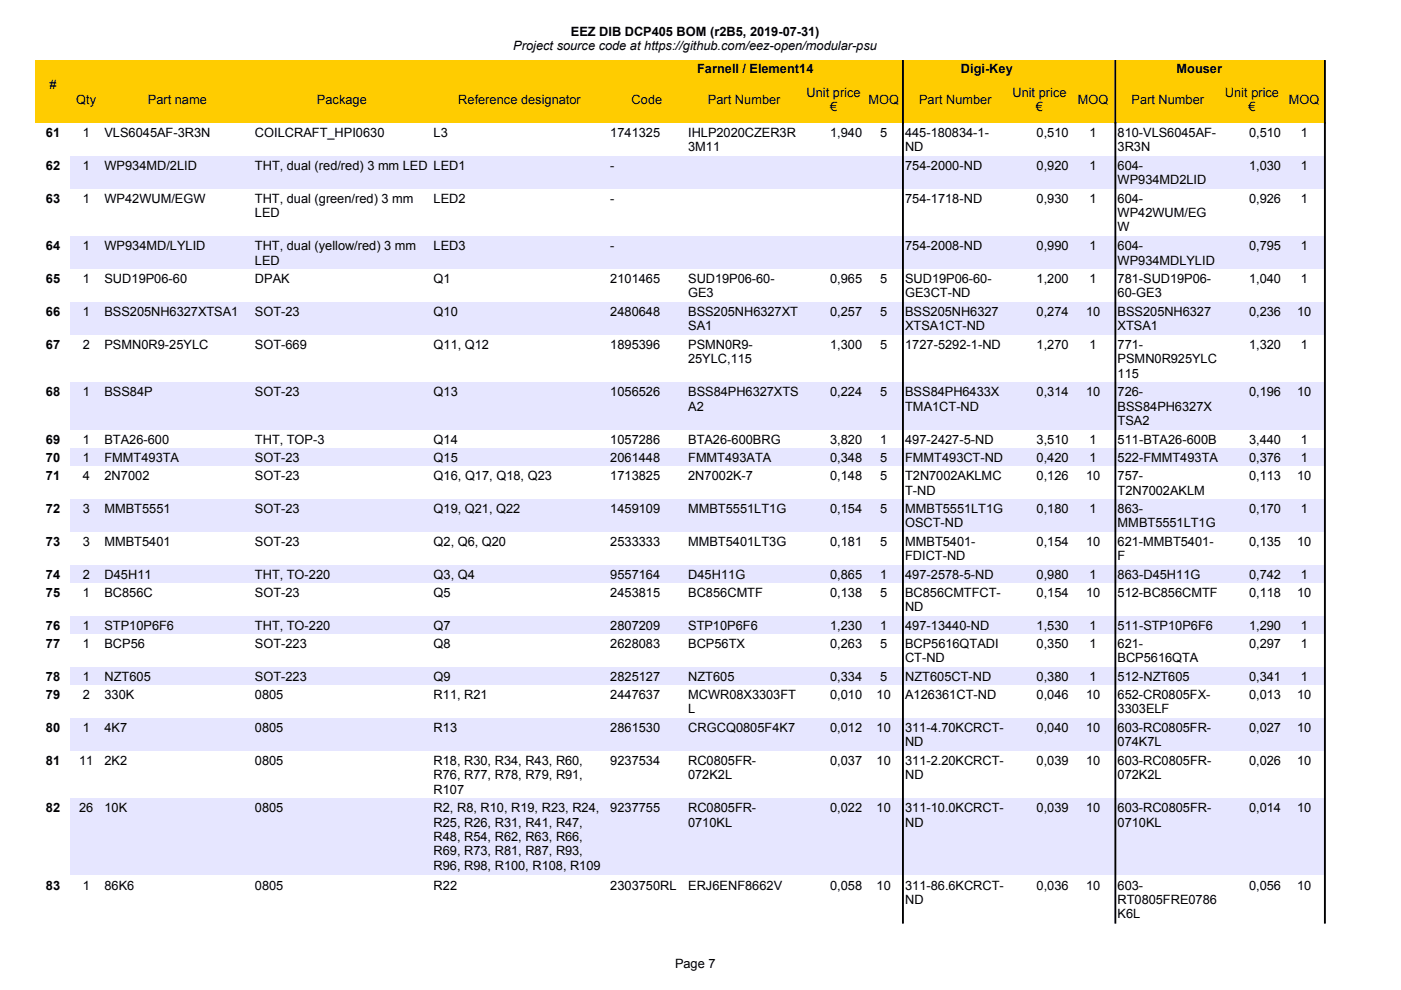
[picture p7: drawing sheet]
<svg xmlns="http://www.w3.org/2000/svg" width="297mm" height="210mm" viewBox="0 0 297 210" stroke-linecap="round" stroke-linejoin="round" font-family="sans-serif">
<defs><g id="words">
<g font-size="2.7">
<text x="108.8" y="10.6">Project source code at https://github.com/eez-open/modular-psu</text>
<text x="121" y="7.5">EEZ DIB DCP405 BOM (r2B5, 2019-07-31)</text>
<text x="147.8" y="15.4">Farnell / Element14</text>
<text x="203.7" y="15.4">Digi-Key</text>
<text x="249.4" y="15.4">Mouser</text>
<text x="10.5" y="18.9">#</text>
<text x="16.2" y="22">Qty</text>
<text x="31.4" y="22">Part name</text>
<text x="67.2" y="22">Package</text>
<text x="97.2" y="22">Reference designator</text>
<text x="133.9" y="22">Code</text>
<text x="150.1" y="22">Part Number</text>
<text x="171" y="20.5">Unit price</text>
<text x="176" y="23.5">€</text>
<text x="184.1" y="22">MOQ</text>
<text x="194.9" y="22">Part Number</text>
<text x="214.7" y="20.5">Unit price</text>
<text x="219.6" y="23.5">€</text>
<text x="228.5" y="22">MOQ</text>
<text x="239.9" y="22">Part Number</text>
<text x="259.7" y="20.5">Unit price</text>
<text x="264.7" y="23.5">€</text>
<text x="273.3" y="22">MOQ</text>
<text x="9.7" y="29">61</text>
<text x="17.5" y="29">1</text>
<text x="22.2" y="29">VLS6045AF-3R3N</text>
<text x="54" y="29">COILCRAFT_HPI0630</text>
<text x="91.9" y="29">L3</text>
<text x="129.4" y="29">1741325</text>
<text x="145.9" y="29">IHLP2020CZER3R</text>
<text x="176" y="29">1,940</text>
<text x="186.6" y="29">5</text>
<text x="191.9" y="29">445-180834-1-</text>
<text x="219.8" y="29">0,510</text>
<text x="231" y="29">1</text>
<text x="237" y="29">810-VLS6045AF-</text>
<text x="264.8" y="29">0,510</text>
<text x="275.8" y="29">1</text>
<text x="145.9" y="32.1">3M11</text>
<text x="191.9" y="32.1">ND</text>
<text x="237" y="32.1">3R3N</text>
<text x="9.7" y="36">62</text>
<text x="17.5" y="36">1</text>
<text x="22.2" y="36">WP934MD/2LID</text>
<text x="54" y="36">THT, dual (red/red) 3 mm LED LED1</text>
<text x="129.4" y="36">-</text>
<text x="191.9" y="36">754-2000-ND</text>
<text x="219.8" y="36">0,920</text>
<text x="231" y="36">1</text>
<text x="237" y="36">604-</text>
<text x="237" y="39.1">WP934MD2LID</text>
<text x="264.8" y="36">1,030</text>
<text x="275.8" y="36">1</text>
<text x="9.7" y="43">63</text>
<text x="17.5" y="43">1</text>
<text x="22.2" y="43">WP42WUM/EGW</text>
<text x="54" y="43">THT, dual (green/red) 3 mm</text>
<text x="54" y="46">LED</text>
<text x="91.9" y="43">LED2</text>
<text x="129.4" y="43">-</text>
<text x="191.9" y="43">754-1718-ND</text>
<text x="219.8" y="43">0,930</text>
<text x="231" y="43">1</text>
<text x="237" y="43">604-</text>
<text x="237" y="46">WP42WUM/EG</text>
<text x="264.8" y="43">0,926</text>
<text x="275.8" y="43">1</text>
<text x="9.7" y="53.1">64</text>
<text x="17.5" y="53.1">1</text>
<text x="22.2" y="53.1">WP934MD/LYLID</text>
<text x="54" y="53.1">THT, dual (yellow/red) 3 mm</text>
<text x="91.9" y="53.1">LED3</text>
<text x="129.4" y="53.1">-</text>
<text x="191.9" y="53.1">754-2008-ND</text>
<text x="219.8" y="53.1">0,990</text>
<text x="231" y="53.1">1</text>
<text x="237" y="49">W</text>
<text x="237" y="53.1">604-</text>
<text x="264.8" y="53.1">0,795</text>
<text x="275.8" y="53.1">1</text>
<text x="54" y="56.1">LED</text>
<text x="237" y="56.1">WP934MDLYLID</text>
<text x="9.7" y="60">65</text>
<text x="17.5" y="60">1</text>
<text x="22.2" y="60">SUD19P06-60</text>
<text x="54" y="60">DPAK</text>
<text x="91.9" y="60">Q1</text>
<text x="129.4" y="60">2101465</text>
<text x="145.9" y="60">SUD19P06-60-</text>
<text x="145.9" y="63.1">GE3</text>
<text x="176" y="60">0,965</text>
<text x="186.6" y="60">5</text>
<text x="191.9" y="60">SUD19P06-60-</text>
<text x="191.9" y="63.1">GE3CT-ND</text>
<text x="219.8" y="60">1,200</text>
<text x="231" y="60">1</text>
<text x="237" y="60">781-SUD19P06-</text>
<text x="237" y="63.1">60-GE3</text>
<text x="264.8" y="60">1,040</text>
<text x="275.8" y="60">1</text>
<text x="9.7" y="67">66</text>
<text x="17.5" y="67">1</text>
<text x="22.2" y="67">BSS205NH6327XTSA1</text>
<text x="54" y="67">SOT-23</text>
<text x="91.9" y="67">Q10</text>
<text x="129.4" y="67">2480648</text>
<text x="145.9" y="67">BSS205NH6327XT</text>
<text x="145.9" y="70">SA1</text>
<text x="176" y="67">0,257</text>
<text x="186.6" y="67">5</text>
<text x="191.9" y="67">BSS205NH6327</text>
<text x="191.9" y="70">XTSA1CT-ND</text>
<text x="219.8" y="67">0,274</text>
<text x="230.3" y="67">10</text>
<text x="237" y="67">BSS205NH6327</text>
<text x="237" y="70">XTSA1</text>
<text x="264.8" y="67">0,236</text>
<text x="275" y="67">10</text>
<text x="9.7" y="74">67</text>
<text x="17.5" y="74">2</text>
<text x="22.2" y="74">PSMN0R9-25YLC</text>
<text x="54" y="74">SOT-669</text>
<text x="91.9" y="74">Q11, Q12</text>
<text x="129.4" y="74">1895396</text>
<text x="145.9" y="74">PSMN0R9-</text>
<text x="145.9" y="77">25YLC,115</text>
<text x="176" y="74">1,300</text>
<text x="186.6" y="74">5</text>
<text x="191.9" y="74">1727-5292-1-ND</text>
<text x="219.8" y="74">1,270</text>
<text x="231" y="74">1</text>
<text x="237" y="74">771-</text>
<text x="237" y="77">PSMN0R925YLC</text>
<text x="264.8" y="74">1,320</text>
<text x="275.8" y="74">1</text>
<text x="237" y="80">115</text>
<text x="9.7" y="84">68</text>
<text x="17.5" y="84">1</text>
<text x="22.2" y="84">BSS84P</text>
<text x="54" y="84">SOT-23</text>
<text x="91.9" y="84">Q13</text>
<text x="129.4" y="84">1056526</text>
<text x="145.9" y="84">BSS84PH6327XTS</text>
<text x="145.9" y="87.1">A2</text>
<text x="176" y="84">0,224</text>
<text x="186.6" y="84">5</text>
<text x="191.9" y="84">BSS84PH6433X</text>
<text x="191.9" y="87.1">TMA1CT-ND</text>
<text x="219.8" y="84">0,314</text>
<text x="230.3" y="84">10</text>
<text x="237" y="84">726-</text>
<text x="237" y="87.1">BSS84PH6327X</text>
<text x="264.8" y="84">0,196</text>
<text x="275" y="84">10</text>
<text x="9.7" y="94.1">69</text>
<text x="17.5" y="94.1">1</text>
<text x="22.2" y="94.1">BTA26-600</text>
<text x="54" y="94.1">THT, TOP-3</text>
<text x="91.9" y="94.1">Q14</text>
<text x="129.4" y="94.1">1057286</text>
<text x="145.9" y="94.1">BTA26-600BRG</text>
<text x="176" y="94.1">3,820</text>
<text x="186.6" y="94.1">1</text>
<text x="191.9" y="94.1">497-2427-5-ND</text>
<text x="219.8" y="94.1">3,510</text>
<text x="231" y="94.1">1</text>
<text x="237" y="94.1">511-BTA26-600B</text>
<text x="237" y="90.1">TSA2</text>
<text x="264.8" y="94.1">3,440</text>
<text x="275.8" y="94.1">1</text>
<text x="9.7" y="98">70</text>
<text x="9.7" y="101.8">71</text>
<text x="17.5" y="98">1</text>
<text x="17.5" y="101.8">4</text>
<text x="22.2" y="98">FMMT493TA</text>
<text x="22.2" y="101.8">2N7002</text>
<text x="54" y="98">SOT-23</text>
<text x="54" y="101.8">SOT-23</text>
<text x="91.9" y="98">Q15</text>
<text x="91.9" y="101.8">Q16, Q17, Q18, Q23</text>
<text x="129.4" y="98">2061448</text>
<text x="129.4" y="101.8">1713825</text>
<text x="145.9" y="98">FMMT493ATA</text>
<text x="145.9" y="101.8">2N7002K-7</text>
<text x="176" y="98">0,348</text>
<text x="176" y="101.8">0,148</text>
<text x="186.6" y="98">5</text>
<text x="186.6" y="101.8">5</text>
<text x="191.9" y="98">FMMT493CT-ND</text>
<text x="191.9" y="101.8">T2N7002AKLMC</text>
<text x="219.8" y="98">0,420</text>
<text x="219.8" y="101.8">0,126</text>
<text x="230.3" y="101.8">10</text>
<text x="231" y="98">1</text>
<text x="237" y="98">522-FMMT493TA</text>
<text x="237" y="101.8">757-</text>
<text x="264.8" y="98">0,376</text>
<text x="264.8" y="101.8">0,113</text>
<text x="275" y="101.8">10</text>
<text x="275.8" y="98">1</text>
<text x="191.9" y="104.9">T-ND</text>
<text x="237" y="104.9">T2N7002AKLM</text>
<text x="9.7" y="108.8">72</text>
<text x="17.5" y="108.8">3</text>
<text x="22.2" y="108.8">MMBT5551</text>
<text x="54" y="108.8">SOT-23</text>
<text x="91.9" y="108.8">Q19, Q21, Q22</text>
<text x="129.4" y="108.8">1459109</text>
<text x="145.9" y="108.8">MMBT5551LT1G</text>
<text x="176" y="108.8">0,154</text>
<text x="186.6" y="108.8">5</text>
<text x="191.9" y="108.8">MMBT5551LT1G</text>
<text x="191.9" y="111.8">OSCT-ND</text>
<text x="219.8" y="108.8">0,180</text>
<text x="231" y="108.8">1</text>
<text x="237" y="108.8">863-</text>
<text x="237" y="111.8">MMBT5551LT1G</text>
<text x="264.8" y="108.8">0,170</text>
<text x="275.8" y="108.8">1</text>
<text x="9.7" y="115.8">73</text>
<text x="17.5" y="115.8">3</text>
<text x="22.2" y="115.8">MMBT5401</text>
<text x="54" y="115.8">SOT-23</text>
<text x="91.9" y="115.8">Q2, Q6, Q20</text>
<text x="129.4" y="115.8">2533333</text>
<text x="145.9" y="115.8">MMBT5401LT3G</text>
<text x="176" y="115.8">0,181</text>
<text x="186.6" y="115.8">5</text>
<text x="191.9" y="115.8">MMBT5401-</text>
<text x="191.9" y="118.8">FDICT-ND</text>
<text x="219.8" y="115.8">0,154</text>
<text x="230.3" y="115.8">10</text>
<text x="237" y="115.8">621-MMBT5401-</text>
<text x="237" y="118.8">F</text>
<text x="264.8" y="115.8">0,135</text>
<text x="275" y="115.8">10</text>
<text x="9.7" y="122.7">74</text>
<text x="17.5" y="122.7">2</text>
<text x="22.2" y="122.7">D45H11</text>
<text x="54" y="122.7">THT, TO-220</text>
<text x="91.9" y="122.7">Q3, Q4</text>
<text x="129.4" y="122.7">9557164</text>
<text x="145.9" y="122.7">D45H11G</text>
<text x="176" y="122.7">0,865</text>
<text x="186.6" y="122.7">1</text>
<text x="191.9" y="122.7">497-2578-5-ND</text>
<text x="219.8" y="122.7">0,980</text>
<text x="231" y="122.7">1</text>
<text x="237" y="122.7">863-D45H11G</text>
<text x="264.8" y="122.7">0,742</text>
<text x="275.8" y="122.7">1</text>
<text x="9.7" y="126.6">75</text>
<text x="17.5" y="126.6">1</text>
<text x="22.2" y="126.6">BC856C</text>
<text x="54" y="126.6">SOT-23</text>
<text x="91.9" y="126.6">Q5</text>
<text x="129.4" y="126.6">2453815</text>
<text x="145.9" y="126.6">BC856CMTF</text>
<text x="176" y="126.6">0,138</text>
<text x="186.6" y="126.6">5</text>
<text x="191.9" y="126.6">BC856CMTFCT-</text>
<text x="191.9" y="129.6">ND</text>
<text x="219.8" y="126.6">0,154</text>
<text x="230.3" y="126.6">10</text>
<text x="237" y="126.6">512-BC856CMTF</text>
<text x="264.8" y="126.6">0,118</text>
<text x="275" y="126.6">10</text>
<text x="9.7" y="133.6">76</text>
<text x="9.7" y="137.4">77</text>
<text x="17.5" y="133.6">1</text>
<text x="17.5" y="137.4">1</text>
<text x="22.2" y="133.6">STP10P6F6</text>
<text x="22.2" y="137.4">BCP56</text>
<text x="54" y="133.6">THT, TO-220</text>
<text x="54" y="137.4">SOT-223</text>
<text x="91.9" y="133.6">Q7</text>
<text x="91.9" y="137.4">Q8</text>
<text x="129.4" y="133.6">2807209</text>
<text x="129.4" y="137.4">2628083</text>
<text x="145.9" y="133.6">STP10P6F6</text>
<text x="145.9" y="137.4">BCP56TX</text>
<text x="176" y="133.6">1,230</text>
<text x="176" y="137.4">0,263</text>
<text x="186.6" y="133.6">1</text>
<text x="186.6" y="137.4">5</text>
<text x="191.9" y="133.6">497-13440-ND</text>
<text x="191.9" y="137.4">BCP5616QTADI</text>
<text x="219.8" y="133.6">1,530</text>
<text x="219.8" y="137.4">0,350</text>
<text x="231" y="133.6">1</text>
<text x="231" y="137.4">1</text>
<text x="237" y="133.6">511-STP10P6F6</text>
<text x="237" y="137.4">621-</text>
<text x="264.8" y="133.6">1,290</text>
<text x="264.8" y="137.4">0,297</text>
<text x="275.8" y="133.6">1</text>
<text x="275.8" y="137.4">1</text>
<text x="191.9" y="140.4">CT-ND</text>
<text x="237" y="140.4">BCP5616QTA</text>
<text x="9.7" y="144.4">78</text>
<text x="9.7" y="148.2">79</text>
<text x="17.5" y="144.4">1</text>
<text x="17.5" y="148.2">2</text>
<text x="22.2" y="144.4">NZT605</text>
<text x="22.2" y="148.2">330K</text>
<text x="54" y="144.4">SOT-223</text>
<text x="54" y="148.2">0805</text>
<text x="91.9" y="144.4">Q9</text>
<text x="91.9" y="148.2">R11, R21</text>
<text x="129.4" y="144.4">2825127</text>
<text x="129.4" y="148.2">2447637</text>
<text x="145.9" y="144.4">NZT605</text>
<text x="145.9" y="148.2">MCWR08X3303FT</text>
<text x="176" y="144.4">0,334</text>
<text x="176" y="148.2">0,010</text>
<text x="185.8" y="148.2">10</text>
<text x="186.6" y="144.4">5</text>
<text x="191.9" y="144.4">NZT605CT-ND</text>
<text x="191.9" y="148.2">A126361CT-ND</text>
<text x="219.8" y="144.4">0,380</text>
<text x="219.8" y="148.2">0,046</text>
<text x="230.3" y="148.2">10</text>
<text x="231" y="144.4">1</text>
<text x="237" y="144.4">512-NZT605</text>
<text x="237" y="148.2">652-CR0805FX-</text>
<text x="264.8" y="144.4">0,341</text>
<text x="264.8" y="148.2">0,013</text>
<text x="275" y="148.2">10</text>
<text x="275.8" y="144.4">1</text>
<text x="9.7" y="155.2">80</text>
<text x="17.5" y="155.2">1</text>
<text x="22.2" y="155.2">4K7</text>
<text x="54" y="155.2">0805</text>
<text x="91.9" y="155.2">R13</text>
<text x="129.4" y="155.2">2861530</text>
<text x="145.9" y="155.2">CRGCQ0805F4K7</text>
<text x="145.9" y="151.3">L</text>
<text x="176" y="155.2">0,012</text>
<text x="185.8" y="155.2">10</text>
<text x="191.9" y="155.2">311-4.70KCRCT-</text>
<text x="219.8" y="155.2">0,040</text>
<text x="230.3" y="155.2">10</text>
<text x="237" y="151.3">3303ELF</text>
<text x="237" y="155.2">603-RC0805FR-</text>
<text x="264.8" y="155.2">0,027</text>
<text x="275" y="155.2">10</text>
<text x="191.9" y="158.3">ND</text>
<text x="237" y="158.3">074K7L</text>
<text x="9.7" y="162.2">81</text>
<text x="16.8" y="162.2">11</text>
<text x="22.2" y="162.2">2K2</text>
<text x="54" y="162.2">0805</text>
<text x="91.9" y="162.2">R18, R30, R34, R43, R60,</text>
<text x="91.9" y="165.2">R76, R77, R78, R79, R91,</text>
<text x="129.4" y="162.2">9237534</text>
<text x="145.9" y="162.2">RC0805FR-</text>
<text x="145.9" y="165.2">072K2L</text>
<text x="176" y="162.2">0,037</text>
<text x="185.8" y="162.2">10</text>
<text x="191.9" y="162.2">311-2.20KCRCT-</text>
<text x="191.9" y="165.2">ND</text>
<text x="219.8" y="162.2">0,039</text>
<text x="230.3" y="162.2">10</text>
<text x="237" y="162.2">603-RC0805FR-</text>
<text x="237" y="165.2">072K2L</text>
<text x="264.8" y="162.2">0,026</text>
<text x="275" y="162.2">10</text>
<text x="9.7" y="172.3">82</text>
<text x="16.8" y="172.3">26</text>
<text x="22.2" y="172.3">10K</text>
<text x="54" y="172.3">0805</text>
<text x="91.9" y="168.3">R107</text>
<text x="91.9" y="172.3">R2, R8, R10, R19, R23, R24,</text>
<text x="129.4" y="172.3">9237755</text>
<text x="145.9" y="172.3">RC0805FR-</text>
<text x="176" y="172.3">0,022</text>
<text x="185.8" y="172.3">10</text>
<text x="191.9" y="172.3">311-10.0KCRCT-</text>
<text x="219.8" y="172.3">0,039</text>
<text x="230.3" y="172.3">10</text>
<text x="237" y="172.3">603-RC0805FR-</text>
<text x="264.8" y="172.3">0,014</text>
<text x="275" y="172.3">10</text>
<text x="91.9" y="175.3">R25, R26, R31, R41, R47,</text>
<text x="91.9" y="178.3">R48, R54, R62, R63, R66,</text>
<text x="145.9" y="175.3">0710KL</text>
<text x="191.9" y="175.3">ND</text>
<text x="237" y="175.3">0710KL</text>
<text x="91.9" y="181.4">R69, R73, R81, R87, R93,</text>
<text x="91.9" y="184.4">R96, R98, R100, R108, R109</text>
<text x="9.7" y="188.6">83</text>
<text x="17.5" y="188.6">1</text>
<text x="22.2" y="188.6">86K6</text>
<text x="54" y="188.6">0805</text>
<text x="91.9" y="188.6">R22</text>
<text x="129.4" y="188.6">2303750RL</text>
<text x="145.9" y="188.6">ERJ6ENF8662V</text>
<text x="176" y="188.6">0,058</text>
<text x="185.8" y="188.6">10</text>
<text x="191.9" y="188.6">311-86.6KCRCT-</text>
<text x="191.9" y="191.6">ND</text>
<text x="219.8" y="188.6">0,036</text>
<text x="230.3" y="188.6">10</text>
<text x="237" y="188.6">603-</text>
<text x="237" y="191.6">RT0805FRE0786</text>
<text x="264.8" y="188.6">0,056</text>
<text x="275" y="188.6">10</text>
<text x="237" y="194.7">K6L</text>
<text x="143.1" y="205.3">Page 7</text>
</g>
</g></defs>
<path d="M7.6 12.8h273.3v13.2h-273.3z" fill-rule="evenodd" fill="#fc0"/>
<g fill="#000" stroke="#000" stroke-width=".21">
<path d="M191.3 12.8h.2v13.3h-.2z" fill-rule="evenodd"/>
<path d="M236.4 12.8h.2v13.3h-.2z" fill-rule="evenodd"/>
<path d="M280.8 12.8h.2v13.3h-.2z" fill-rule="evenodd"/>
</g>
<g fill="#e6e6ff">
<path d="M14.9 33h266v7h-266z" fill-rule="evenodd"/>
<path d="M14.9 50.1h266v6.9h-266z" fill-rule="evenodd"/>
<path d="M14.9 64h266v7h-266z" fill-rule="evenodd"/>
<path d="M14.9 81.1h266v10h-266z" fill-rule="evenodd"/>
<path d="M14.9 95h266v3.8h-266z" fill-rule="evenodd"/>
<path d="M14.9 105.8h266v7h-266z" fill-rule="evenodd"/>
<path d="M14.9 119.8h266v3.8h-266z" fill-rule="evenodd"/>
<path d="M14.9 130.6h266v3.8h-266z" fill-rule="evenodd"/>
<path d="M14.9 141.4h266v3.8h-266z" fill-rule="evenodd"/>
<path d="M14.9 152.3h266v6.9h-266z" fill-rule="evenodd"/>
<path d="M14.9 169.3h266v16.3h-266z" fill-rule="evenodd"/>
</g>
<g fill="#000" stroke="#000" stroke-width=".21">
<path d="M191.3 26.1h.2v169.6h-.2z" fill-rule="evenodd"/>
<path d="M236.4 26.1h.2v169.6h-.2z" fill-rule="evenodd"/>
<path d="M280.8 26.1h.2v169.6h-.2z" fill-rule="evenodd"/>
</g>
<use href="#words"/>
</svg>
